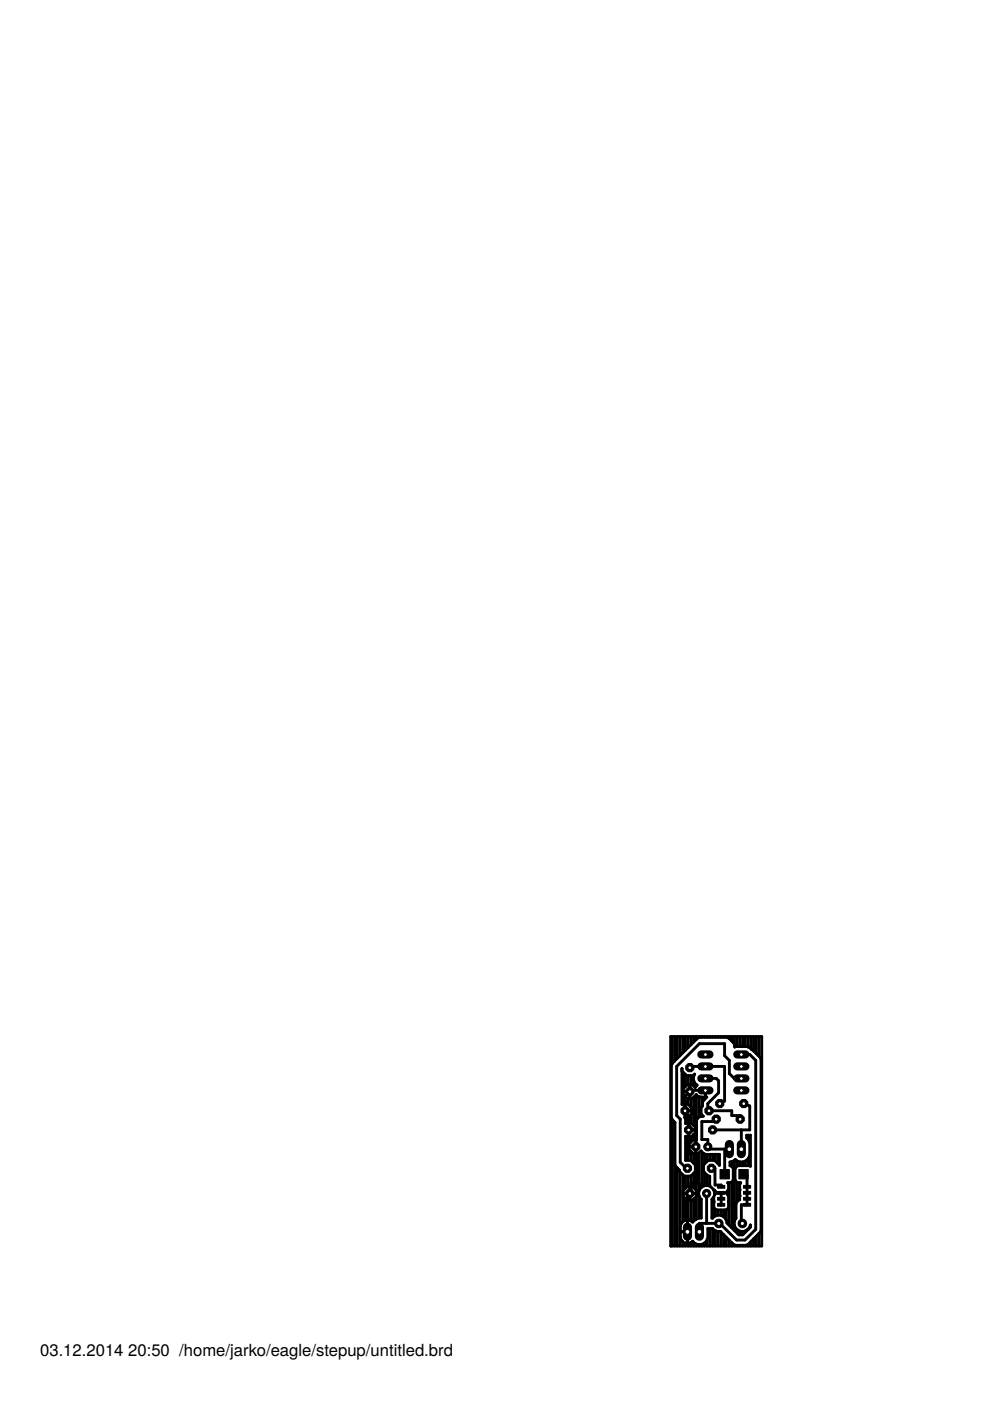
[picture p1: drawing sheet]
<svg xmlns="http://www.w3.org/2000/svg" width="210mm" height="297mm" viewBox="0 0 210 297" stroke-linecap="round" stroke-linejoin="round" font-family="sans-serif">
<defs><g id="words">
<g font-size="3.5">
<text x="8.5" y="287.5">03.12.2014</text>
<text x="27.2" y="287.5">20:50 /home/jarko/eagle/stepup/untitled.brd</text>
</g>
</g></defs>
<path d="M152.1 255.1h1.6v.6h-1.6zM152.1 253.9h1.6v.6h-1.6zM152.1 252.6h1.6v.6h-1.6zM152.1 251.3h1.6v.6h-1.6zM152.7 248h1.9v2h-1.9zM156.7 248h1.9v2h-1.9zM157.6 255.1h1.6v.6h-1.6zM157.6 253.9h1.6v.6h-1.6zM157.6 252.6h1.6v.6h-1.6zM157.6 251.3h1.6v.6h-1.6z" fill="#000" stroke="#000" stroke-width=".21"/>
<g fill="none" stroke="#000" stroke-width=".61">
<path d="M142.2 219.8h19.3v44.4h-19.3zM142.5 219.8v5.9M143 219.8v5.2M143.6 219.8v4.6M144.2 219.8v4M144.8 219.8v3.4M145.3 219.8v2.9M145.9 219.8v2.3M146.5 219.8v1.7M147.1 219.8v1.1M147.6 219.8v.6M148.2 219.8v.2"/>
<path d="M148.8 219.8v.1M149.4 219.8v.1M149.9 219.8v.1M150.5 219.8v.1M151.1 219.8v.1M151.7 219.8v.1M152.3 219.8v.1M152.8 219.8v.1M153.4 219.8v.1M154 219.8v.1M154.6 219.8v.4M155.2 219.8v.9"/>
<path d="M155.7 219.8v1.7M156.3 219.8v2.1M156.9 219.8v2.1M157.5 219.8v2.1M158 219.8v2.1M158.6 219.8v2.2M159.2 219.8v2.6M159.8 219.8v3M160.4 219.8v3.6M160.9 219.8v4.2M142.5 237.2v27M143 237.9v26.3"/>
<path d="M144.6 227.1l1 .9h1.4l.3-.3a1.67 1.67 0 0 0 .5 2.4M144.6 226.6v7.5h1.2l.9 .8v1.2l-.9 .8h-.6l.2 .4M144.8 227.2v6.9M144.8 231.4h1.5M145.2 235.8l1.1 1v2.5l-.3 .3h1.4M145.2 235.5h1.5M145.3 236.9l.1 1.3 1.2-.1 .8 .9v1.2l-.8 .8-1.2-.1v5.1h1.1l.9 1v1.4l-.9 1h-1.4l-1-1v-.3l-.5-.5M145.3 227.8v2.6M145.3 232.5v1.6M145.9 228v2M145.9 232.9v1.2M145.9 236.9v1.2"/>
<path d="M146 238.1v6.5h2v6.1M146.3 226.4v-.3h7.3v7.4h-1v.5M146.3 230v2.9M146.3 231.2h3.3v1.4M146.3 231.4l-1.1 1.1v4.4M146.5 228v2M146.5 232.9v1.8M146.5 236.3v1.8M147.1 227.9v.3M147.1 229.1v1.1M147.1 232.6v6M147.6 232.1l.8 .5h1.5l-.8 .7-.2 .5v.7l-.2 .3v1.4l.4 .5a1.17 1.17 0 0 0-1.4 .9v4.1h-.8l-.8 .8v1.2l.8 .8h1.2l.5-.5a1.66 1.66 0 0 0 1.9 .8"/>
<path d="M147.6 230v.2M147.6 232.1v9.6M147.8 230.1l-.4 .5-.5-.6h-1.2l-.9 .8v1.2l.9 .9h1.2l.7-.8M147.8 230.1h.1M148.2 232.5v4.3M148.8 232.6v2.1M148.8 236.3v.4M149.4 232.6v.5M149.6 228.6h2.2l.6 .6v2.5l-2.3 2.3v1.2l.2 .3h4.9v1h1.7v.8M151.8 237.3v.5h-3v3.8h1.3v2h4.5M157.2 228.6h-1.5l-1.1-1v-2.8l-1-1v-2.5h-5.3l-4.8 4.8v10.4l.7 .8v9.1l1.3 1.3h.3M157.2 223.6h1.8l1.2 1.2v35.8l-2.3 2.3h-1.7l-3.6-3.5h-4.3v1.8"/>
<path d="M157.2 239.6v4M157.7 234l1.3 .5v5.1h-7.9M143.6 247.6l-.5-.7v-8.9l-.6-.6-.2-.4v-11.1l.2-.4 5.4-5.4 .4-.2h5.8l.4 .2 1.1 1.1 .2 .8 2.6-.1a10.5 10.5 0 0 1 2.8 2.3l.2 .4v36.3l-.2 .4-2.6 2.6-.4 .1h-2.3l-.4-.1-2.8-2.8M143.6 247.6v16.6M144.2 248.5v15.7M144.8 259l-.5 .6-.1 .5v2.1l.1 .5 .5 .6M144.8 249v10M144.8 253h2.9M145.3 249.4v2.5M145.3 254.1v4.6M145.8 253v10.6M145.9 241v5"/>
<path d="M145.9 249.4v2.2M145.9 254.4v4.3M146 243.1h1.6M146.3 251.6v2.8M146.5 241v1.1M146.5 244.1v1.9M146.5 249.3v3.7M146.5 254.4v4.4M146.5 250.7h1.5M147.1 240.5v1.2M147.1 244.5v2.1M147.1 248.8v3"/>
<path d="M147.1 254.2v4.7M147.5 241.7v2.8M147.6 244.5v7.9M147.6 253.7v4.7M148 250.7l.5 .5h1.8l1.7 1.7M148.2 244.5v8M148.2 253.5v4.8M148.8 244.2v7.5M149.4 244.6v2.2M149.4 248.6v2.8M149.8 253v6.4M149.9 244.8v1.4"/>
<path d="M149.9 249.2v2.2M150.5 251.5h.1M150.5 251.5a1.68 1.68 0 0 0-2.1 .6 1.68 1.68 0 0 0 .3 2.2v4a1.94 1.94 0 0 0-1.8 .8 1.53 1.53 0 0 0-2.1-.1M150.5 244.8h2v2.3l-1-1.1h-1.4l-.9 1v1.4l.9 1h.4v2.1M150.5 244.8v1.2M150.8 247.7h.8v3.5h1.3v.4M151.1 244.8v1.2M151.1 254.1v4.1M151.4 252.3l.1 1.1 .1-.9M151.4 252.3v.1M151.4 252.4h.1M151.6 252.9h2.6"/>
<path d="M151.7 244.8v1.4M151.7 256.4v1.4M152.3 244.8v1.9M152.3 256.5v1.1M152.5 247h.1M152.8 256.5v1.2M152.9 252.9v2.7M153.4 256.5v1.5M153.6 243.6v5.4M154 256.5v2.2M154.6 250.8v9M155.2 246.3v1"/>
<path d="M155.2 250.6v9.7M155.7 246v12.9M155.7 259.8v1.1M156.3 246.1v1.1M156.3 250.7v4M156.9 246.4v.7M156.9 250.8v.2M156.9 252.2v.1M156.9 253.5v.1M157.2 249.2h1.2v6.2h-1.2v3.7h.2v.3M157.5 246.4v.7M157.6 249v.2"/>
<path d="M158 246.2v.9M158.3 240.7h.8v6.6l-.3-.2h-2.3l-.3 .2-.3 .5v2.3l.3 .6 .8 .1-.2 .4v3.2l-.6 .4-.1 .4v3.1a1.74 1.74 0 0 0 .6 2.7 1.74 1.74 0 0 0 2.4-1.3v.5l-1.6 1.6h-.9l-2.5-2.5a1.7 1.7 0 0 0-1.1-1.6 1.7 1.7 0 0 0-1.9 .6h-.2v-4l.4-.6v2.2l.4 .5 2.1 .1 .3-.1 .4-.5v-2.2l-.3-.4v-.8l.3-.4v-.9l-.2-.4 .8-.1 .4-.6v-2.3l-.4-.5-.3-.2v-.7l.8-.3 .3-.3a1.78 1.78 0 0 0 3.1-.9v-2.6l-.3-.6-.4-.4zM158.6 240.7v.9M158.6 245.7v1.4M144.2 261.2h1.6M144.8 263.3v.9M145.3 263.6v.6M145.9 263.6v.6M146.5 263.4v.8M147.1 263.4v.8M147.6 263.8v.4M148.2 263.9v.3"/>
<path d="M148.8 263.8v.4M149.4 263.5v.7M149.9 262.7v1.5M150.5 260.5v3.7M151.1 260.5v3.7M151.7 260.9v3.3M152.3 261.1v3.1M152.7 261.1h-.6l-1-.6h-1v2a1.79 1.79 0 0 1-1.4 1.4 1.79 1.79 0 0 1-1.8-.7 1.53 1.53 0 0 1-2.1 .1M152.7 261.1h.1M152.8 261.2v3M153.4 261.7v2.5M154 262.3v1.9"/>
<path d="M154.6 262.9v1.3M155.2 263.5v.7M155.7 263.9v.3M156.3 260.7v.8M156.3 264v.2M156.9 261v.8M156.9 264v.2M157.5 261.1v.7M157.5 264v.2M158 261v.2M158 264v.2M158.6 260.6v.1"/>
<path d="M158.6 263.8v.4M159.2 263.2v1M159.8 262.7v1.5M160.4 262.1v2.1M160.9 261.5v2.7"/>
<circle cx="146.3" cy="253" r="1.54"/>
</g>
<path d="M148.7 223.6h1.7" fill="none" stroke="#000" stroke-width="1.7"/>
<circle cx="149.6" cy="223.6" r=".4" fill="#fff" stroke="#000" stroke-width=".21"/>
<path d="M148.7 226.1h1.7" fill="none" stroke="#000" stroke-width="1.7"/>
<circle cx="149.6" cy="226.1" r=".4" fill="#fff" stroke="#000" stroke-width=".21"/>
<path d="M148.7 228.6h1.7" fill="none" stroke="#000" stroke-width="1.7"/>
<circle cx="149.6" cy="228.7" r=".4" fill="#fff" stroke="#000" stroke-width=".21"/>
<path d="M148.7 231.2h1.7" fill="none" stroke="#000" stroke-width="1.7"/>
<circle cx="149.6" cy="231.2" r=".4" fill="#fff" stroke="#000" stroke-width=".21"/>
<path d="M156.3 231.2h1.8" fill="none" stroke="#000" stroke-width="1.7"/>
<circle cx="157.2" cy="231.2" r=".4" fill="#fff" stroke="#000" stroke-width=".21"/>
<path d="M156.3 228.6h1.8" fill="none" stroke="#000" stroke-width="1.7"/>
<circle cx="157.2" cy="228.7" r=".4" fill="#fff" stroke="#000" stroke-width=".21"/>
<path d="M156.3 226.1h1.8" fill="none" stroke="#000" stroke-width="1.7"/>
<circle cx="157.2" cy="226.1" r=".4" fill="#fff" stroke="#000" stroke-width=".21"/>
<path d="M156.3 223.6h1.8" fill="none" stroke="#000" stroke-width="1.7"/>
<circle cx="157.2" cy="223.6" r=".4" fill="#fff" stroke="#000" stroke-width=".21"/>
<circle cx="152.4" cy="259.4" r=".91" fill="#000" stroke="#000" stroke-width=".21"/>
<circle cx="152.4" cy="259.4" r=".44" fill="#fff" stroke="#000" stroke-width=".21"/>
<circle cx="157.4" cy="259.4" r=".91" fill="#000" stroke="#000" stroke-width=".21"/>
<circle cx="157.4" cy="259.4" r=".44" fill="#fff" stroke="#000" stroke-width=".21"/>
<circle cx="146" cy="239.6" r=".94" fill="#000" stroke="#000" stroke-width=".21"/>
<circle cx="146" cy="239.6" r=".4" fill="#fff" stroke="#000" stroke-width=".21"/>
<circle cx="151.1" cy="239.6" r=".94" fill="#000" stroke="#000" stroke-width=".21"/>
<circle cx="151.1" cy="239.6" r=".4" fill="#fff" stroke="#000" stroke-width=".21"/>
<circle cx="156.9" cy="237.3" r=".94" fill="#000" stroke="#000" stroke-width=".21"/>
<circle cx="156.9" cy="237.3" r=".4" fill="#fff" stroke="#000" stroke-width=".21"/>
<circle cx="151.8" cy="237.3" r=".94" fill="#000" stroke="#000" stroke-width=".21"/>
<circle cx="151.8" cy="237.3" r=".4" fill="#fff" stroke="#000" stroke-width=".21"/>
<circle cx="145.2" cy="235.5" r=".94" fill="#000" stroke="#000" stroke-width=".21"/>
<circle cx="145.2" cy="235.5" r=".4" fill="#fff" stroke="#000" stroke-width=".21"/>
<circle cx="150.3" cy="235.5" r=".94" fill="#000" stroke="#000" stroke-width=".21"/>
<circle cx="150.3" cy="235.5" r=".4" fill="#fff" stroke="#000" stroke-width=".21"/>
<path d="M157.2 242.7v1.9" fill="none" stroke="#000" stroke-width="1.9"/>
<circle cx="157.2" cy="243.6" r=".51" fill="#fff" stroke="#000" stroke-width=".21"/>
<path d="M154.6 242.7v1.9" fill="none" stroke="#000" stroke-width="1.9"/>
<circle cx="154.6" cy="243.6" r=".51" fill="#fff" stroke="#000" stroke-width=".21"/>
<path d="M148.3 260.2v1.9" fill="none" stroke="#000" stroke-width="1.9"/>
<circle cx="148.3" cy="261.2" r=".51" fill="#fff" stroke="#000" stroke-width=".21"/>
<path d="M145.8 260.2v1.9" fill="none" stroke="#000" stroke-width="1.9"/>
<circle cx="145.8" cy="261.2" r=".51" fill="#fff" stroke="#000" stroke-width=".21"/>
<circle cx="146.3" cy="253" r=".94" fill="#000" stroke="#000" stroke-width=".21"/>
<circle cx="146.3" cy="253" r=".4" fill="#fff" stroke="#000" stroke-width=".21"/>
<circle cx="149.8" cy="253" r=".87" fill="#000" stroke="#000" stroke-width=".21"/>
<circle cx="149.8" cy="253" r=".4" fill="#fff" stroke="#000" stroke-width=".21"/>
<circle cx="147.5" cy="243.1" r=".94" fill="#000" stroke="#000" stroke-width=".21"/>
<circle cx="147.5" cy="243.1" r=".4" fill="#fff" stroke="#000" stroke-width=".21"/>
<circle cx="150.1" cy="243.1" r=".87" fill="#000" stroke="#000" stroke-width=".21"/>
<circle cx="150.1" cy="243.1" r=".4" fill="#fff" stroke="#000" stroke-width=".21"/>
<circle cx="157.7" cy="234" r=".94" fill="#000" stroke="#000" stroke-width=".21"/>
<circle cx="157.7" cy="234" r=".4" fill="#fff" stroke="#000" stroke-width=".21"/>
<circle cx="152.6" cy="234" r=".94" fill="#000" stroke="#000" stroke-width=".21"/>
<circle cx="152.6" cy="234" r=".4" fill="#fff" stroke="#000" stroke-width=".21"/>
<circle cx="146.3" cy="226.4" r=".94" fill="#000" stroke="#000" stroke-width=".21"/>
<circle cx="146.3" cy="226.4" r=".4" fill="#fff" stroke="#000" stroke-width=".21"/>
<circle cx="146.3" cy="231.4" r=".94" fill="#000" stroke="#000" stroke-width=".21"/>
<circle cx="146.3" cy="231.5" r=".4" fill="#fff" stroke="#000" stroke-width=".21"/>
<circle cx="150.8" cy="247.7" r=".94" fill="#000" stroke="#000" stroke-width=".21"/>
<circle cx="150.8" cy="247.7" r=".4" fill="#fff" stroke="#000" stroke-width=".21"/>
<circle cx="145.8" cy="247.7" r=".94" fill="#000" stroke="#000" stroke-width=".21"/>
<circle cx="145.8" cy="247.7" r=".4" fill="#fff" stroke="#000" stroke-width=".21"/>
<use href="#words"/>
</svg>
